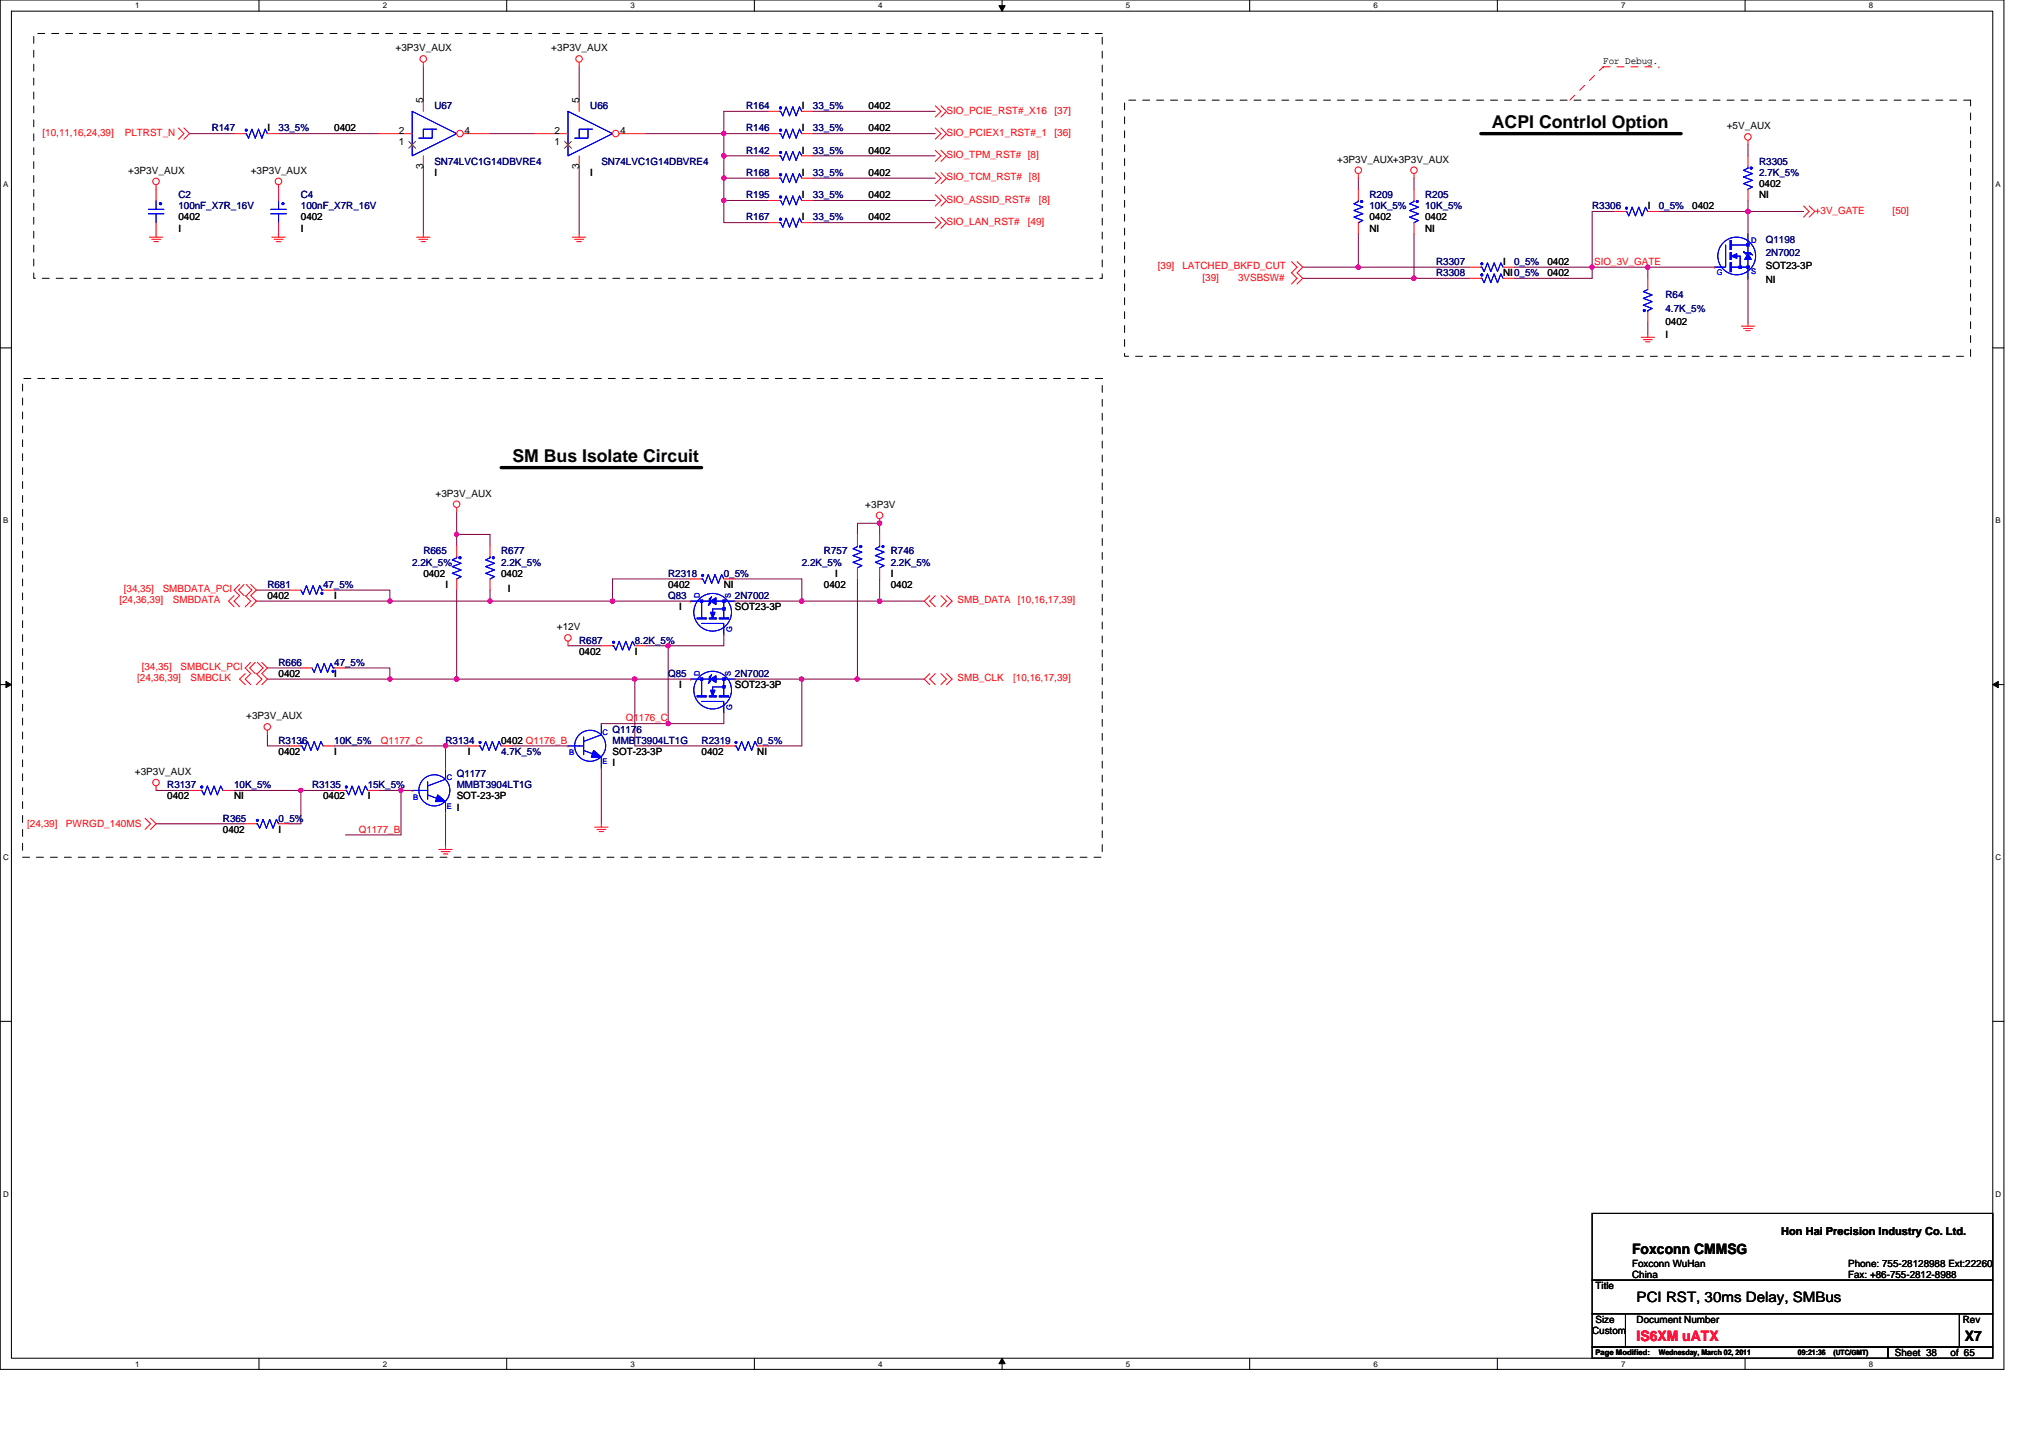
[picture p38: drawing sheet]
<svg xmlns="http://www.w3.org/2000/svg" width="297mm" height="210mm" viewBox="0 0 297 210" stroke-linecap="round" stroke-linejoin="round" font-family="sans-serif">
<defs><g id="words">
<g font-size="2.6">
<text x="217.9" y="18.6">ACPI Contrlol Option</text>
<text x="74.8" y="67.4">SM Bus Isolate Circuit</text>
</g>
<g font-size="2.1">
<text x="238.4" y="183.2">Foxconn CMMSG</text>
<text x="239" y="190.1">PCI RST, 30ms Delay, SMBus</text>
<text x="287" y="195.9">X7</text>
</g>
<text font-size="2.1" fill="#f00" x="239" y="195.9">IS6XM uATX</text>
<text font-size="1.6" x="260.1" y="180.3">Hon Hai Precision Industry Co. Ltd.</text>
<g font-size="1.5">
<text x="57.8" y="7.5">+3P3V_AUX</text>
<text x="80.5" y="7.5">+3P3V_AUX</text>
<text x="234.1" y="9.3">For Debug.</text>
<text x="61.8" y="15.1" transform="rotate(-90 61.8 15.1)">5</text>
<text x="84.6" y="15.1" transform="rotate(-90 84.6 15.1)">5</text>
<text x="117.1" y="15.9">I</text>
<text x="126.8" y="15.9">0402</text>
<text x="39" y="19.2">I</text>
<text x="48.8" y="19.2">0402</text>
<text x="58.2" y="19.5">2</text>
<text x="58.2" y="21.1">1</text>
<text x="67.8" y="19.5">4</text>
<text x="81" y="19.5">2</text>
<text x="81" y="21.1">1</text>
<text x="90.6" y="19.5">4</text>
<text x="117.1" y="22.5">I</text>
<text x="117.1" y="19.2">I</text>
<text x="126.8" y="22.5">0402</text>
<text x="126.8" y="19.2">0402</text>
<text x="195.3" y="23.7">+3P3V_AUX+3P3V_AUX</text>
<text x="252.2" y="18.9">+5V_AUX</text>
<text x="18.7" y="25.4">+3P3V_AUX</text>
<text x="36.6" y="25.4">+3P3V_AUX</text>
<text x="61.8" y="24.7" transform="rotate(-90 61.8 24.7)">3</text>
<text x="63.4" y="25.7">I</text>
<text x="84.6" y="24.7" transform="rotate(-90 84.6 24.7)">3</text>
<text x="86.2" y="25.7">I</text>
<text x="117.1" y="25.7">I</text>
<text x="117.1" y="29">I</text>
<text x="126.8" y="25.7">0402</text>
<text x="126.8" y="29">0402</text>
<text x="256.9" y="27.3">0402</text>
<text x="256.9" y="29">NI</text>
<text x="26.1" y="33.8">I</text>
<text x="26.1" y="32.2">0402</text>
<text x="43.9" y="33.8">I</text>
<text x="43.9" y="32.2">0402</text>
<text x="117.1" y="32.2">I</text>
<text x="126.8" y="32.2">0402</text>
<text x="200" y="32.2">0402</text>
<text x="200" y="33.8">NI</text>
<text x="208.1" y="32.2">0402</text>
<text x="208.1" y="33.8">NI</text>
<text x="240.6" y="30.6">I</text>
<text x="247.1" y="30.6">0402</text>
<text x="219.5" y="40.3">NI0_5%</text>
<text x="219.5" y="38.7">I</text>
<text x="226" y="40.3">0402</text>
<text x="226" y="38.7">0402</text>
<text x="257.9" y="39.3">SOT23-3P</text>
<text x="257.9" y="41.3">NI</text>
<text x="243.2" y="47.5">0402</text>
<text x="243.2" y="49.4">I</text>
<text x="63.6" y="72.5">+3P3V_AUX</text>
<text x="126.4" y="74.1">+3P3V</text>
<text x="39" y="87.5">0402</text>
<text x="48.8" y="87.5">I</text>
<text x="61.8" y="84.2">0402</text>
<text x="65.1" y="85.9">I</text>
<text x="73.2" y="84.2">0402</text>
<text x="74.2" y="86.5">I</text>
<text x="97.6" y="85.9">0402</text>
<text x="99.2" y="89.1">I</text>
<text x="105.7" y="85.9">NI</text>
<text x="107.3" y="89.1">SOT23-3P</text>
<text x="120.3" y="85.9">0402</text>
<text x="122" y="84.2">I</text>
<text x="130.1" y="84.2">I</text>
<text x="130.1" y="85.9">0402</text>
<text x="81.3" y="92">+12V</text>
<text x="84.6" y="95.6">0402</text>
<text x="92.7" y="95.6">I</text>
<text x="40.7" y="98.8">0402</text>
<text x="48.8" y="98.8">I</text>
<text x="99.2" y="100.5">I</text>
<text x="107.3" y="100.5">SOT23-3P</text>
<text x="36" y="105">+3P3V_AUX</text>
<text x="19.7" y="113.2">+3P3V_AUX</text>
<text x="40.7" y="110.2">0402</text>
<text x="48.8" y="110.2">I</text>
<text x="68.3" y="110.2">I</text>
<text x="73.2" y="108.6">0402 Q1176_B</text>
<text x="89.4" y="110.2">SOT-23-3P</text>
<text x="89.4" y="111.9">I</text>
<text x="102.5" y="110.2">0402</text>
<text x="110.6" y="110.2">NI</text>
<text x="24.4" y="116.7">0402</text>
<text x="34.2" y="116.7">NI</text>
<text x="47.2" y="116.7">0402</text>
<text x="53.7" y="116.7">I</text>
<text x="66.7" y="116.7">SOT-23-3P</text>
<text x="66.7" y="118.4">I</text>
<text x="32.6" y="121.6">0402</text>
<text x="40.7" y="121.6">I</text>
<text x="238.4" y="185">Foxconn WuHan</text>
<text x="269.9" y="185">Phone: 755-28128988 Ext:22260</text>
<text x="233" y="188.3">Title</text>
<text x="238.4" y="186.6">China</text>
<text x="269.9" y="186.6">Fax: +86-755-2812-8988</text>
<text x="232.5" y="194.8">Custom</text>
<text x="233" y="193.1">Size</text>
<text x="239" y="193.1">Document Number</text>
<text x="286.6" y="193.1">Rev</text>
<text x="276.7" y="198">Sheet 38</text>
<text x="284.9" y="198">of 65</text>
</g>
<g font-size="1.5" fill="#000080">
<text x="63.4" y="15.9">U67</text>
<text x="86.2" y="15.9">U66</text>
<text x="109" y="15.9">R164</text>
<text x="118.7" y="15.9">33_5%</text>
<text x="30.9" y="19.2">R147</text>
<text x="40.7" y="19.2">33_5%</text>
<text x="109" y="22.5">R142</text>
<text x="109" y="19.2">R146</text>
<text x="118.7" y="22.5">33_5%</text>
<text x="118.7" y="19.2">33_5%</text>
<text x="26.1" y="29">C2</text>
<text x="43.9" y="29">C4</text>
<text x="63.4" y="24.1">SN74LVC1G14DBVRE4</text>
<text x="87.8" y="24.1">SN74LVC1G14DBVRE4</text>
<text x="109" y="25.7">R168</text>
<text x="109" y="29">R195</text>
<text x="118.7" y="25.7">33_5%</text>
<text x="118.7" y="29">33_5%</text>
<text x="200" y="29">R209</text>
<text x="208.1" y="29">R205</text>
<text x="256.9" y="24.1">R3305</text>
<text x="256.9" y="25.7">2.7K_5%</text>
<text x="26.1" y="30.6">100nF_X7R_16V</text>
<text x="43.9" y="30.6">100nF_X7R_16V</text>
<text x="109" y="32.2">R167</text>
<text x="118.7" y="32.2">33_5%</text>
<text x="200" y="30.6">10K_5%</text>
<text x="208.1" y="30.6">10K_5%</text>
<text x="232.5" y="30.6">R3306</text>
<text x="242.2" y="30.6">0_5%</text>
<text x="257.9" y="35.5">Q1198</text>
<text x="209.7" y="40.3">R3308</text>
<text x="209.7" y="38.7">R3307</text>
<text x="221.1" y="38.7">0_5%</text>
<text x="257.9" y="37.4">2N7002</text>
<text x="243.2" y="43.6">R64</text>
<text x="243.2" y="45.5">4.7K_5%</text>
<text x="60.2" y="82.6">2.2K_5%</text>
<text x="61.8" y="81">R665</text>
<text x="73.2" y="81">R677</text>
<text x="73.2" y="82.6">2.2K_5%</text>
<text x="117.1" y="82.6">2.2K_5%</text>
<text x="120.3" y="81">R757</text>
<text x="130.1" y="81">R746</text>
<text x="130.1" y="82.6">2.2K_5%</text>
<text x="39" y="85.9">R681</text>
<text x="47.2" y="85.9">47_5%</text>
<text x="97.6" y="87.5">Q83</text>
<text x="97.6" y="84.2">R2318</text>
<text x="105.7" y="84.2">0_5%</text>
<text x="107.3" y="87.5">2N7002</text>
<text x="84.6" y="94">R687</text>
<text x="92.7" y="94">8.2K_5%</text>
<text x="40.7" y="97.2">R666</text>
<text x="48.8" y="97.2">47_5%</text>
<text x="97.6" y="98.8">Q85</text>
<text x="107.3" y="98.8">2N7002</text>
<text x="89.4" y="107">Q1176</text>
<text x="40.7" y="108.6">R3136</text>
<text x="48.8" y="108.6">10K_5%</text>
<text x="65.1" y="108.6">R3134</text>
<text x="66.7" y="113.5">Q1177</text>
<text x="73.2" y="110.2">4.7K_5%</text>
<text x="89.4" y="108.6">MMBT3904LT1G</text>
<text x="102.5" y="108.6">R2319</text>
<text x="110.6" y="108.6">0_5%</text>
<text x="24.4" y="115.1">R3137</text>
<text x="32.6" y="120">R365</text>
<text x="34.2" y="115.1">10K_5%</text>
<text x="40.7" y="120">0_5%</text>
<text x="45.6" y="115.1">R3135</text>
<text x="53.7" y="115.1">15K_5%</text>
<text x="66.7" y="115.1">MMBT3904LT1G</text>
</g>
<g font-size="1.5" fill="#f00">
<text x="138.2" y="16.6">SIO_PCIE_RST#_X16</text>
<text x="154" y="16.6">[37]</text>
<text x="6.2" y="19.9">[10,11,16,24,39]</text>
<text x="18.2" y="19.9">PLTRST_N</text>
<text x="138.2" y="19.9">SIO_PCIEX1_RST#_1</text>
<text x="138.2" y="23.1">SIO_TPM_RST# [8]</text>
<text x="154" y="19.9">[36]</text>
<text x="138.2" y="26.4">SIO_TCM_RST# [8]</text>
<text x="138.2" y="29.6">SIO_ASSID_RST#</text>
<text x="151.7" y="29.6">[8]</text>
<text x="138.2" y="32.9">SIO_LAN_RST#</text>
<text x="150.1" y="32.9">[49]</text>
<text x="265" y="31.2">+3V_GATE</text>
<text x="276.4" y="31.2">[50]</text>
<text x="169.1" y="39.3">[39]</text>
<text x="172.7" y="39.3">LATCHED_BKFD_CUT</text>
<text x="175.6" y="41">[39]</text>
<text x="180.8" y="41">3VSBSW#</text>
<text x="232.8" y="38.7">SIO_3V_GATE</text>
<text x="17.4" y="88.1">[24,36,39]</text>
<text x="18.1" y="86.5">[34,35]</text>
<text x="23.8" y="86.5">SMBDATA_PCI</text>
<text x="25.2" y="88.1">SMBDATA</text>
<text x="139.8" y="88.1">SMB_DATA</text>
<text x="148.6" y="88.1">[10,16,17,39]</text>
<text x="20" y="99.5">[24,36,39]</text>
<text x="20.7" y="97.9">[34,35]</text>
<text x="26.4" y="97.9">SMBCLK_PCI</text>
<text x="27.8" y="99.5">SMBCLK</text>
<text x="139.8" y="99.5">SMB_CLK</text>
<text x="148" y="99.5">[10,16,17,39]</text>
<text x="91.4" y="105.3">Q1176_C</text>
<text x="55.6" y="108.6">Q1177_C</text>
<text x="4" y="120.8">[24,39]</text>
<text x="9.6" y="120.8">PWRGD_140MS</text>
<text x="52.4" y="121.6">Q1177_B</text>
</g>
<g font-size="1.2">
<text x="19.7" y="1.2">1</text>
<text x="55.9" y="1.2">2</text>
<text x="92.1" y="1.2">3</text>
<text x="128.2" y="1.2">4</text>
<text x="164.4" y="1.2">5</text>
<text x="200.6" y="1.2">6</text>
<text x="236.7" y="1.2">7</text>
<text x="272.9" y="1.2">8</text>
<text x=".5" y="27.2">A</text>
<text x="291.4" y="27.2">A</text>
<text x=".5" y="76.4">B</text>
<text x="291.4" y="76.4">B</text>
<text x=".5" y="125.6">C</text>
<text x="291.4" y="125.6">C</text>
<text x=".5" y="174.8">D</text>
<text x="291.4" y="174.8">D</text>
<text x="19.7" y="199.6">1</text>
<text x="55.9" y="199.6">2</text>
<text x="92.1" y="199.6">3</text>
<text x="128.2" y="199.6">4</text>
<text x="164.4" y="199.6">5</text>
<text x="200.6" y="199.6">6</text>
<text x="236.7" y="199.6">7</text>
<text x="272.9" y="199.6">8</text>
</g>
<g font-size="1.1" fill="#00f">
<text x="255.8" y="35.5">D</text>
<text x="250.7" y="40.2">G</text>
<text x="255.8" y="40">S</text>
<text x="102.2" y="87.3" transform="rotate(-90 102.2 87.3)">D</text>
<text x="106.7" y="87.3" transform="rotate(-90 106.7 87.3)">S</text>
<text x="106.9" y="92.3" transform="rotate(-90 106.9 92.3)">G</text>
<text x="102.2" y="98.7" transform="rotate(-90 102.2 98.7)">D</text>
<text x="106.7" y="98.7" transform="rotate(-90 106.7 98.7)">S</text>
<text x="88" y="107.3">C</text>
<text x="106.9" y="103.7" transform="rotate(-90 106.9 103.7)">G</text>
<text x="65.2" y="113.8">C</text>
<text x="83.1" y="110.3">B</text>
<text x="88" y="111.6">E</text>
<text x="60.3" y="116.8">B</text>
<text x="65.2" y="118.1">E</text>
</g>
<g font-size="1.1">
<text x="233" y="197.9">Page Modified:</text>
<text x="242.2" y="197.9">Wednesday, March 02, 2011</text>
<text x="262.6" y="197.9">09:21:36</text>
<text x="267.8" y="197.9">(UTC/GMT)</text>
</g>
</g></defs>
<path d="M0 0h292.6v200h-292.6zM1.7 1.6h289.3v196.7h-289.3z" fill="none" stroke="#000" stroke-width=".15"/>
<g fill="#fff">
<path d="M19.7 .2h.7v1.3h-.7z"/>
<path d="M19.7 198.5h.7v1.3h-.7z"/>
</g>
<path d="M37.8 0v1.6M37.8 198.3v1.7" fill="none" stroke="#000" stroke-width=".15"/>
<g fill="#fff">
<path d="M55.9 .2h.6v1.3h-.6z"/>
<path d="M55.9 198.5h.6v1.3h-.6z"/>
</g>
<path d="M74 0v1.6M74 198.3v1.7" fill="none" stroke="#000" stroke-width=".15"/>
<g fill="#fff">
<path d="M92.1 .2h.6v1.3h-.6z"/>
<path d="M92.1 198.5h.6v1.3h-.6z"/>
</g>
<path d="M110.2 0v1.6M110.2 198.3v1.7" fill="none" stroke="#000" stroke-width=".15"/>
<g fill="#fff">
<path d="M128.2 .2h.7v1.3h-.7z"/>
<path d="M128.2 198.5h.7v1.3h-.7z"/>
</g>
<path d="M146.3 0v1.6M146.3 198.3v1.7" fill="none" stroke="#000" stroke-width=".15"/>
<path d="M145.9 .8h.9l-.5 .8zM146.3 198.3l.5 .8h-.9z" fill="#000" stroke="#000" stroke-width=".15"/>
<g fill="#fff">
<path d="M164.4 .2h.7v1.3h-.7z"/>
<path d="M164.4 198.5h.7v1.3h-.7z"/>
</g>
<path d="M182.5 0v1.6M182.5 198.3v1.7" fill="none" stroke="#000" stroke-width=".15"/>
<g fill="#fff">
<path d="M200.6 .2h.6v1.3h-.6z"/>
<path d="M200.6 198.5h.6v1.3h-.6z"/>
</g>
<path d="M218.7 0v1.6M218.7 198.3v1.7" fill="none" stroke="#000" stroke-width=".15"/>
<g fill="#fff">
<path d="M236.7 .2h.7v1.3h-.7z"/>
<path d="M236.7 198.5h.7v1.3h-.7z"/>
</g>
<path d="M254.8 0v1.6M254.8 198.3v1.7" fill="none" stroke="#000" stroke-width=".15"/>
<g fill="#fff">
<path d="M272.9 .2h.7v1.3h-.7z"/>
<path d="M272.9 198.5h.7v1.3h-.7z"/>
<path d="M.5 26.2h.7v1.3h-.7z"/>
<path d="M291.4 26.2h.8v1.3h-.8z"/>
<path d="M.5 75.4h.7v1.3h-.7z"/>
<path d="M291.4 75.4h.8v1.3h-.8z"/>
</g>
<path d="M0 50.8h1.7M291 50.8h1.6" fill="none" stroke="#000" stroke-width=".15"/>
<g fill="#fff">
<path d="M.5 124.5h.8v1.3h-.8z"/>
<path d="M291.4 124.5h.9v1.3h-.9z"/>
</g>
<path d="M0 100h1.7M291 100h1.6" fill="none" stroke="#000" stroke-width=".15"/>
<path d="M.9 99.5l.8 .5-.8 .4zM291 100l.8-.5v.9z" fill="#000" stroke="#000" stroke-width=".15"/>
<g fill="#fff">
<path d="M.5 173.7h.8v1.3h-.8z"/>
<path d="M291.4 173.7h.9v1.3h-.9z"/>
</g>
<path d="M0 149.1h1.7M291 149.1h1.6M232.5 177.2h58.5v9.7h-58.5zM232.5 196.7h43.2v1.6h-43.2zM232.5 191.8h4.9v4.9h-4.9zM232.5 186.9h58.5v4.9h-58.5zM237.4 191.8h48.7v4.9h-48.7zM275.7 196.7h15.3v1.6h-15.3zM286.1 191.8h4.9v4.9h-4.9z" fill="none" stroke="#000" stroke-width=".15"/>
<g fill="none" stroke="#800040" stroke-width=".15">
<path d="M27.7 19.5h6.5M40.7 19.5h14.6M61.8 9.8v4.8M71.6 19.5h6.5M84.6 9.8v4.8M94.3 19.5h11.4M105.7 19.5v3.3h6.5M105.7 19.5h6.5M112.2 16.3h-6.5v3.2M118.7 16.3h17.9M118.7 19.5h17.9M61.8 24.4v9.7"/>
<path d="M84.6 24.4v9.7M105.7 29.3v3.2h6.5M105.7 22.8v3.2h6.5M105.7 26v3.3h6.5M118.7 32.5h17.9M118.7 22.8h17.9M118.7 26h17.9M118.7 29.3h17.9M190.2 39h8.2M198.4 39h16.2M198.4 26v1.6M198.4 34.1v4.9"/>
<path d="M206.5 26v1.6M206.5 34.1v6.5M221.1 39h11.4M232.5 39h8.1M232.5 39v1.6h-11.4M235.8 30.9h-3.3v8.1M240.6 39v1.6M240.6 39h9.8M242.2 30.9h13.1M255.3 30.9h8.1M255.3 21.1v1.7M255.3 30.9v3.2"/>
<path d="M255.3 29.3v1.6M190.2 40.6h16.3M206.5 40.6h8.1M240.6 47.1v1.7M255.3 40.6v6.5M66.7 74.8v4.9M66.7 78h4.9v1.7M125.2 78v-1.6h3.3v1.6M37.4 86.2h4.9M37.4 87.8h19.5M39 99.2h17.9M39 97.5h4.9"/>
<path d="M48.8 86.2h8.1v1.6M50.4 97.5h6.5v1.7M56.9 99.2h9.8M56.9 87.8h14.7M66.7 99.2h26M66.7 86.2v13M71.6 87.8h17.8M71.6 86.2v1.6M82.9 94.3h4.9M89.4 87.8h11.4M92.7 99.2h8.1M92.7 99.2v9.7h13"/>
<path d="M94.3 94.3h3.3M97.6 94.3v11.4M100.8 84.5h-11.4v3.3M105.7 92.7v1.6h-8.1M107.3 84.5h9.8v3.3M107.3 99.2h9.8M107.3 87.8h9.8M117.1 87.8h11.4M117.1 99.2h8.1M117.1 99.2v9.7h-4.9M125.2 99.2h9.8M125.2 84.5v14.7"/>
<path d="M128.5 87.8h6.5M128.5 84.5v3.3M22.8 115.4h4.9M34.2 115.4h9.7M39 107.3v1.6h3.3M43.9 115.4h4.9M43.9 115.4v4.9h-1.6M48.8 108.9h16.3M55.3 115.4h3.3M58.6 115.4v6.5h-8.2M58.6 115.4h1.6M65.1 108.9h3.2"/>
<path d="M65.1 108.9v3.3M65.1 118.7v4.8M74.8 108.9h8.1M87.8 112.2v8.1M87.8 105.7h9.8M105.7 104v1.7h-8.1M22.8 120.3h13"/>
</g>
<g fill="#f0f" stroke="#f0f" stroke-width=".15">
<circle cx="105.7" cy="19.5" r=".32"/>
<circle cx="105.7" cy="29.2" r=".32"/>
<circle cx="105.7" cy="22.8" r=".32"/>
<circle cx="105.7" cy="26" r=".31"/>
<circle cx="125.2" cy="99.2" r=".31"/>
<circle cx="128.5" cy="87.8" r=".32"/>
<circle cx="128.5" cy="76.4" r=".32"/>
<circle cx="255.2" cy="30.9" r=".32"/>
<circle cx="240.6" cy="39" r=".32"/>
<circle cx="206.5" cy="40.6" r=".32"/>
<circle cx="198.3" cy="39" r=".32"/>
<circle cx="232.5" cy="39" r=".32"/>
<circle cx="43.9" cy="115.4" r=".31"/>
<circle cx="65.1" cy="108.9" r=".32"/>
<circle cx="58.6" cy="115.4" r=".31"/>
<circle cx="92.7" cy="99.2" r=".31"/>
<circle cx="97.6" cy="94.3" r=".32"/>
<circle cx="89.4" cy="87.8" r=".32"/>
<circle cx="117.1" cy="99.2" r=".31"/>
<circle cx="97.6" cy="105.7" r=".32"/>
<circle cx="117.1" cy="87.8" r=".32"/>
<circle cx="71.6" cy="87.8" r=".32"/>
<circle cx="66.7" cy="78" r=".32"/>
<circle cx="66.7" cy="99.2" r=".31"/>
<circle cx="56.9" cy="99.2" r=".31"/>
<circle cx="56.9" cy="87.8" r=".32"/>
</g>
<g fill="none" stroke="#f00" stroke-width=".15">
<path d="M26.1 18.7l.8 .8-.8 .8M26.9 18.7l.8 .8-.8 .8M55.3 19.5h4.9M61.8 9.1v.7M84.6 9.1v.7M136.6 15.5l.8 .8-.8 .8M136.6 18.7l.8 .8-.8 .8M137.4 15.5l.8 .8-.8 .8M137.4 18.7l.8 .8-.8 .8M21.8 34.6h2M22.2 34.9h1.2M22.5 35.3h.6"/>
<path d="M22.8 34.1v.5M22.8 27v.6M39.7 34.6h2M40 34.9h1.3M40.4 35.3h.6M40.7 32.5v2.1M40.7 27v2.3M60.9 34.6h1.9M61.2 34.9h1.3M61.5 35.3h.6M61.8 34.1v.5M83.6 34.6h2"/>
<path d="M83.9 34.9h1.3M84.2 35.3h.7M84.6 34.1v.5M136.6 21.9l.8 .9-.8 .8M136.6 31.7l.8 .8-.8 .8M136.6 25.2l.8 .8-.8 .8M136.6 28.4l.8 .9-.8 .8M137.4 21.9l.8 .9-.8 .8M137.4 31.7l.8 .8-.8 .8M137.4 25.2l.8 .8-.8 .8M137.4 28.4l.8 .9-.8 .8M188.6 38.2l.8 .8-.8 .8 .8 .8-.8 .9"/>
<path d="M189.4 38.2l.8 .8-.8 .8 .8 .8-.8 .9M198.4 25.4v.6M206.5 25.4v.6M255.3 20.5v.6M263.4 30.1l.8 .8-.8 .8M264.2 30.1l.8 .8-.8 .8M239.7 49.3h1.9M240 49.6h1.3M240.3 49.9h.7M240.6 48.8v.5M240.6 40.6v1.7M240.6 45.5v1.6"/>
<path d="M254.3 47.6h1.9M254.6 48h1.3M254.9 48.3h.7M255.3 47.1v.5M66.7 74.1v.7M128.5 75.8v.6M34.2 87l-.8 .8 .8 .8M35 85.3l-.8 .9 .8 .8-.8 .8 .8 .8M35.6 85.3l-.8 .9 .8 .8M35.8 87l.8 .8-.8 .8M35.8 98.4l-.8 .8 .8 .8M36 85.3l.8 .9-.8 .8"/>
<path d="M36.6 85.3l.8 .9-.8 .8 .8 .8-.8 .8M36.6 96.7l-.8 .8 .8 .9-.8 .8 .8 .8M37.3 96.7l-.8 .8 .8 .9M37.4 98.4l.8 .8-.8 .8M37.6 96.7l.8 .8-.8 .9M38.2 96.7l.8 .8-.8 .9 .8 .8-.8 .8M42.3 86.2h1.6M47.2 86.2h1.6M82.9 93.6v.7M135.8 87l-.8 .8 .8 .8M135.8 98.4l-.8 .8 .8 .8M136.6 87l-.8 .8 .8 .8"/>
<path d="M136.6 98.4l-.8 .8 .8 .8M137.4 87l.8 .8-.8 .8M137.4 98.4l.8 .8-.8 .8M138.2 87l.8 .8-.8 .8M138.2 98.4l.8 .8-.8 .8M21.2 119.5l.8 .8-.8 .8M22 119.5l.8 .8-.8 .8M22.8 114.8v.6M27.7 115.4h1.6M32.6 115.4h1.6M39 106.6v.7M64.1 124h1.9"/>
<path d="M64.4 124.4h1.3M64.7 124.7h.7M65.1 123.5v.5M86.8 120.8h2M87.2 121.1h1.3M87.5 121.4h.7M87.8 120.3v.5"/>
<circle cx="61.8" cy="8.6" r=".48"/>
<circle cx="84.6" cy="8.6" r=".48"/>
<circle cx="255.3" cy="20" r=".48"/>
<circle cx="22.8" cy="26.5" r=".48"/>
<circle cx="40.7" cy="26.5" r=".48"/>
<circle cx="198.4" cy="24.9" r=".48"/>
<circle cx="206.5" cy="24.9" r=".48"/>
<circle cx="66.7" cy="73.6" r=".48"/>
<circle cx="128.4" cy="75.3" r=".48"/>
<circle cx="82.9" cy="93.1" r=".48"/>
<circle cx="22.8" cy="114.3" r=".48"/>
<circle cx="39" cy="106.1" r=".48"/>
</g>
<path d="M4.9 4.9h156.1v35.7h-156.1zM164.2 14.6h123.6v37.4h-123.6zM3.3 55.3h157.7v69.9h-157.7z" fill="none" stroke="#000" stroke-width=".15" stroke-dasharray="1 1 1 1 1 1 1 1"/>
<path d="M216.3 19.5h29.2M73.2 68.3h29.3" fill="none" stroke="#000" stroke-width=".49"/>
<path d="M229.3 14.6l4.8-4.8M234.1 9.8h.1M234.1 9.8h8.1M242.2 9.8h.1" fill="none" stroke="#f00" stroke-width=".15" stroke-dasharray="1 1 1 1 1 1 1 1"/>
<path d="M60.2 16.3l6.5 3.2-6.5 3.3zM63.1 18.9v1.3h-1.9M63.8 18.9h-2v1.3M39.5 30.6h2.3M39.5 31.2h2.3M40.7 31.2v1.3M40.7 29.3v1.3M240.6 42.3l-.6 .3 1.3 .5-1.3 .5 1.3 .4-1.3 .6 1.3 .4-.7 .4v.1M43.9 86.2l.4 .6 .4-1.3 .5 1.3 .5-1.3 .5 1.3 .5-1.3 .3 .7h.2M29.3 115.4h.2l.3 .7 .5-1.3 .5 1.3 .5-1.3 .4 1.3 .5-1.3 .4 .6" fill="none" stroke="#00f" stroke-width=".15"/>
<g fill="#00f" stroke="#00f" stroke-width=".15">
<path d="M29.4 114.8h.2v.2h-.2z" fill-rule="evenodd"/>
<path d="M29.4 114.8h.2v.2h-.2z" fill-rule="evenodd"/>
<path d="M41.2 29.6h.2v.2h-.2z" fill-rule="evenodd"/>
<path d="M41.2 29.6h.2v.2h-.2z" fill-rule="evenodd"/>
<path d="M240 45.2h.2v.3h-.2z" fill-rule="evenodd"/>
<path d="M240 45.2h.2v.3h-.2z" fill-rule="evenodd"/>
<circle cx="47" cy="86.6" r=".15"/>
</g>
<circle cx="67.2" cy="19.5" r=".48" fill="#fff" stroke="#f00" stroke-width=".15"/>
<g fill="none" stroke="#f00" stroke-width=".15">
<path d="M34.2 19.5h1.6M39 19.5h1.7M61.8 14.6v1.7M67.7 19.5h3.9M78.1 19.5h4.8M112.2 19.5h1.6M112.2 16.3h1.6M117.1 19.5h1.6M117.1 16.3h1.6M22.8 27.6v1.7M22.8 32.5v1.6M60.2 21.1h.1"/>
<path d="M61.8 22.8v1.6M112.2 26h1.6M112.2 22.8h1.6M112.2 32.5h1.6M117.1 26h1.6M117.1 22.8h1.6M117.1 32.5h1.6M198.4 27.6v1.7M198.4 32.5v1.6M214.6 39h1.7M219.5 39h1.6M214.6 40.6h1.7"/>
<path d="M219.5 40.6h1.6M66.7 79.7v1.6M71.6 79.7v1.6M125.2 78v1.7M128.5 78v1.7M43.9 97.5h1.7M48.8 97.5h1.6M66.7 84.5v1.7M71.6 84.5v1.7M87.8 94.3h1.6M92.7 94.3h1.6M100.8 84.5h1.7"/>
<path d="M100.8 87.8h.1M100.8 99.2h.1M105.7 84.5h1.6M105.7 92.7h.1M107.3 87.8h.1M107.3 99.2h.1M125.2 82.9v1.6M128.5 82.9v1.6M42.3 108.9h1.6M47.2 108.9h1.6M48.8 115.4h1.6M53.7 115.4h1.6"/>
<path d="M60.2 115.4h.1M65.1 112.2h.1M65.1 118.7h.1M82.9 108.9h.1M87.8 105.7h.1M87.8 112.2h.1M105.7 108.9h1.6M105.7 104h.1M110.6 108.9h1.6"/>
</g>
<path d="M59.7 20.7l1 1M60.7 20.7l-1 1" fill="none" stroke="#804000" stroke-width=".15"/>
<g fill="none" stroke="#00f" stroke-width=".15">
<path d="M35.8 19.5h.2l.3 .7 .5-1.3 .5 1.3 .5-1.3 .4 1.3 .5-1.3 .3 .6M82.9 16.3l6.5 3.2-6.5 3.3zM85.9 18.9v1.3h-2M86.5 18.9h-1.9v1.3M113.8 16.3h.2l.3 .6 .5-1.3 .5 1.3 .5-1.3 .5 1.3 .5-1.3 .3 .7M113.8 19.5h.2l.3 .7 .5-1.3 .5 1.3 .5-1.3 .5 1.3 .5-1.3 .3 .6M21.7 31.2h2.2M21.7 30.6h2.2M22.8 31.2v1.3M22.8 29.3v1.3M113.8 26h.2l.3 .7 .5-1.3 .5 1.3 .5-1.3 .5 1.3 .5-1.3 .3 .6M113.8 22.8h.2l.3 .6 .5-1.3 .5 1.3 .5-1.3 .5 1.3 .5-1.3 .3 .7"/>
<path d="M113.8 32.5h.2l.3 .7 .5-1.3 .5 1.3 .5-1.3 .5 1.3 .5-1.3 .3 .6M198.4 29.3v.1l-.7 .4 1.3 .4-1.3 .5 1.3 .5-1.3 .5 1.3 .5-.6 .3M216.3 39h.1l.3 .7 .5-1.3 .5 1.3 .5-1.3 .5 1.3 .5-1.3 .3 .6M216.3 40.6h.1l.3 .7 .5-1.3 .5 1.3 .5-1.3 .5 1.3 .5-1.3 .3 .6M125.2 79.7v.1l-.6 .3 1.3 .5-1.3 .5 1.3 .5-1.3 .5 1.3 .5-.7 .3M128.5 79.7v.1l-.7 .3 1.3 .5-1.3 .5 1.3 .5-1.3 .5 1.3 .5-.6 .3M45.6 97.5l.3 .7 .5-1.3 .5 1.3 .4-1.3 .5 1.3 .5-1.3 .4 .6h.1M66.7 81.3v.1l-.7 .4 1.3 .5-1.3 .4 1.3 .5-1.3 .5 1.3 .5-.6 .3M71.6 81.3v.1l-.7 .4 1.3 .5-1.3 .4 1.3 .5-1.3 .5 1.3 .5-.6 .3M89.4 94.3h.2l.3 .6 .5-1.3 .5 1.3 .5-1.3 .5 1.3 .5-1.3 .3 .7M100.8 87.8h1.5M100.8 99.2h1.5"/>
<path d="M102.5 87.9v2.3M102.5 99.3v2.3M102.5 84.5h.1l.4 .7 .4-1.3 .5 1.3 .5-1.3 .5 1.3 .5-1.3 .3 .6M102.5 91h3.2v1.7M102.6 87.8h1M102.6 99.2h1M104.6 87.8h1M104.6 99.2h1M105.6 88.9h-1.5v.5M105.7 87.9v2.3M105.7 99.3v2.3M105.9 87.8h1.4"/>
<path d="M105.9 99.2h1.4M43.9 108.9h.2l.3 .7 .5-1.3 .5 1.3 .5-1.3 .5 1.3 .5-1.3 .3 .6M50.4 115.4h.2l.3 .7 .5-1.3 .5 1.3 .5-1.3 .5 1.3 .5-1.3 .3 .6M60.2 115.4h2.3M62.5 114.1v2.6M62.5 116.1l2.6 1v1.6M65.1 112.2v1.6l-2.6 1M82.9 108.9h2.3M85.2 107.6v2.6M85.2 109.6l2.6 1v1.6M87.8 105.7v1.6l-2.6 1M102.5 102.4h3.2v1.6"/>
<path d="M105.6 100.3h-1.5v.5M107.3 108.9h.2l.3 .7 .5-1.3 .5 1.3 .5-1.3 .5 1.3 .5-1.3 .3 .6"/>
<circle cx="104.1" cy="89.4" r="2.75"/>
<circle cx="63.4" cy="115.4" r="2.27"/>
<circle cx="86.2" cy="108.9" r="2.27"/>
<circle cx="104.1" cy="100.8" r="2.75"/>
</g>
<g fill="#00f" stroke="#00f" stroke-width=".15">
<path d="M113.9 15.6h.2v.3h-.2z" fill-rule="evenodd"/>
<path d="M113.9 15.6h.2v.3h-.2z" fill-rule="evenodd"/>
<path d="M103.8 87.8l.8-.5v1z" fill-rule="evenodd"/>
<path d="M103.8 89.4h.6l-.3 .8z" fill-rule="evenodd"/>
<path d="M102.3 87.6v.3h.3v-.3z" fill-rule="evenodd"/>
<path d="M105.6 87.6v.3h.3v-.3z" fill-rule="evenodd"/>
<path d="M101.8 90.2v.2h1.3v-.2z" fill-rule="evenodd"/>
<path d="M105 90.2v.2h1.4v-.2z" fill-rule="evenodd"/>
<path d="M103.6 90.2v.2h1v-.2z" fill-rule="evenodd"/>
<path d="M103.6 87.5v.6h.2v-.6z" fill-rule="evenodd"/>
<path d="M105.6 88.8v.3h.3v-.3z" fill-rule="evenodd"/>
<path d="M103.6 87.5l.3-.4-.1 .4z" fill-rule="evenodd"/>
<path d="M103.6 88.1h.2l-.4 .3z" fill-rule="evenodd"/>
<path d="M103.8 87.8l.8-.5v1z" fill-rule="evenodd"/>
<path d="M103.8 89.4h.6l-.3 .8z" fill-rule="evenodd"/>
<path d="M102.3 87.6v.3h.3v-.3z" fill-rule="evenodd"/>
<path d="M105.6 87.6v.3h.3v-.3z" fill-rule="evenodd"/>
<path d="M101.8 90.2v.2h1.3v-.2z" fill-rule="evenodd"/>
<path d="M105 90.2v.2h1.4v-.2z" fill-rule="evenodd"/>
<path d="M103.6 90.2v.2h1v-.2z" fill-rule="evenodd"/>
<path d="M103.6 87.5v.6h.2v-.6z" fill-rule="evenodd"/>
<path d="M105.6 88.8v.3h.3v-.3z" fill-rule="evenodd"/>
<path d="M103.6 87.5l.3-.4-.1 .4z" fill-rule="evenodd"/>
<path d="M103.6 88.1h.2l-.4 .3z" fill-rule="evenodd"/>
<path d="M71.9 81.3h.2v.2h-.2z" fill-rule="evenodd"/>
<path d="M71.9 81.3h.2v.2h-.2z" fill-rule="evenodd"/>
<path d="M89.5 93.7h.2v.2h-.2z" fill-rule="evenodd"/>
<path d="M89.5 93.7h.2v.2h-.2z" fill-rule="evenodd"/>
<path d="M23.3 29.6h.2v.2h-.2z" fill-rule="evenodd"/>
<path d="M23.3 29.6h.2v.2h-.2z" fill-rule="evenodd"/>
<path d="M216.3 40h.2v.2h-.2z" fill-rule="evenodd"/>
<path d="M216.3 40h.2v.2h-.2z" fill-rule="evenodd"/>
<path d="M113.9 25.4h.2v.2h-.2z" fill-rule="evenodd"/>
<path d="M113.9 25.4h.2v.2h-.2z" fill-rule="evenodd"/>
<path d="M67.1 81.3h.2v.2h-.2z" fill-rule="evenodd"/>
<path d="M67.1 81.3h.2v.2h-.2z" fill-rule="evenodd"/>
<path d="M103.8 99.2l.8-.5v1z" fill-rule="evenodd"/>
<path d="M103.8 100.8h.6l-.3 .8z" fill-rule="evenodd"/>
<path d="M102.3 99v.3h.3v-.3z" fill-rule="evenodd"/>
<path d="M105.6 99v.3h.3v-.3z" fill-rule="evenodd"/>
<path d="M101.8 101.6v.2h1.3v-.2z" fill-rule="evenodd"/>
<path d="M105 101.6v.2h1.4v-.2z" fill-rule="evenodd"/>
<path d="M103.6 101.6v.2h1v-.2z" fill-rule="evenodd"/>
<path d="M103.6 98.8v.7h.2v-.7z" fill-rule="evenodd"/>
<path d="M105.6 100.1v.4h.3v-.4z" fill-rule="evenodd"/>
<path d="M103.6 98.8l.3-.3-.1 .3z" fill-rule="evenodd"/>
<path d="M103.6 99.5h.2l-.4 .3z" fill-rule="evenodd"/>
<path d="M103.8 99.2l.8-.5v1z" fill-rule="evenodd"/>
<path d="M103.8 100.8h.6l-.3 .8z" fill-rule="evenodd"/>
<path d="M102.3 99v.3h.3v-.3z" fill-rule="evenodd"/>
<path d="M105.6 99v.3h.3v-.3z" fill-rule="evenodd"/>
<path d="M101.8 101.6v.2h1.3v-.2z" fill-rule="evenodd"/>
<path d="M105 101.6v.2h1.4v-.2z" fill-rule="evenodd"/>
<path d="M103.6 101.6v.2h1v-.2z" fill-rule="evenodd"/>
<path d="M103.6 98.8v.7h.2v-.7z" fill-rule="evenodd"/>
<path d="M105.6 100.1v.4h.3v-.4z" fill-rule="evenodd"/>
<path d="M103.6 98.8l.3-.3-.1 .3z" fill-rule="evenodd"/>
<path d="M103.6 99.5h.2l-.4 .3z" fill-rule="evenodd"/>
<path d="M113.9 22.2h.2v.2h-.2z" fill-rule="evenodd"/>
<path d="M113.9 22.2h.2v.2h-.2z" fill-rule="evenodd"/>
<path d="M128.8 79.7h.2v.2h-.2z" fill-rule="evenodd"/>
<path d="M128.8 79.7h.2v.2h-.2z" fill-rule="evenodd"/>
<path d="M63.9 116.1l1.2 1h-1.5z" fill-rule="evenodd"/>
<path d="M63.9 116.1l1.2 1h-1.5z" fill-rule="evenodd"/>
<path d="M198.7 29.3h.3v.2h-.3z" fill-rule="evenodd"/>
<path d="M198.7 29.3h.3v.2h-.3z" fill-rule="evenodd"/>
<path d="M86.7 109.6l1.1 1h-1.4z" fill-rule="evenodd"/>
<path d="M86.7 109.6l1.1 1h-1.4z" fill-rule="evenodd"/>
<path d="M113.9 18.9h.2v.2h-.2z" fill-rule="evenodd"/>
<path d="M113.9 18.9h.2v.2h-.2z" fill-rule="evenodd"/>
<path d="M50.5 114.8h.2v.2h-.2z" fill-rule="evenodd"/>
<path d="M50.5 114.8h.2v.2h-.2z" fill-rule="evenodd"/>
<path d="M113.9 31.9h.2v.2h-.2z" fill-rule="evenodd"/>
<path d="M113.9 31.9h.2v.2h-.2z" fill-rule="evenodd"/>
<path d="M125.6 79.7h.2v.2h-.2z" fill-rule="evenodd"/>
<path d="M125.6 79.7h.2v.2h-.2z" fill-rule="evenodd"/>
<circle cx="48.6" cy="98" r=".15"/>
<circle cx="44.1" cy="108.4" r=".15"/>
<circle cx="216.4" cy="38.5" r=".15"/>
<circle cx="102.6" cy="84" r=".15"/>
<circle cx="36" cy="19" r=".15"/>
<circle cx="107.5" cy="108.4" r=".15"/>
</g>
<circle cx="89.9" cy="19.5" r=".48" fill="#fff" stroke="#f00" stroke-width=".15"/>
<path d="M84.6 14.6v1.7M90.4 19.5h3.9M82.9 21.1h.1M84.6 22.8v1.6M206.5 27.6v1.7M206.5 32.5v1.6M235.8 30.9h1.6M240.6 30.9h1.6M35.8 120.3h1.6M40.7 120.3h1.6" fill="none" stroke="#f00" stroke-width=".15"/>
<path d="M82.5 20.7l1 1M83.4 20.7l-1 1" fill="none" stroke="#804000" stroke-width=".15"/>
<g fill="none" stroke="#00f" stroke-width=".15">
<path d="M206.5 29.3v.1l-.7 .4 1.4 .4-1.4 .5 1.4 .5-1.4 .5 1.4 .5-.7 .3M237.4 30.9h.2l.3 .6 .5-1.3 .4 1.3 .5-1.3 .5 1.3 .5-1.3 .3 .7M252 35.8v3.2h-1.6M252.8 35.8h2.3M252.8 39h2.3M253.6 37.4h.5v1.5M255.3 35.9v1M255.3 37.9v1M255.3 34.1v1.5M255.3 39.2v1.4M37.4 120.3h.2l.3 .6 .5-1.2 .5 1.2 .5-1.2 .5 1.2 .5-1.2 .3 .6"/>
<circle cx="253.6" cy="37.4" r="2.76"/>
</g>
<g fill="#00f" stroke="#00f" stroke-width=".15">
<path d="M206.9 29.3h.2v.2h-.2z" fill-rule="evenodd"/>
<path d="M206.9 29.3h.2v.2h-.2z" fill-rule="evenodd"/>
<path d="M255.3 37.1l.5 .8h-1z" fill-rule="evenodd"/>
<path d="M252.8 37.4l.8-.3v.6z" fill-rule="evenodd"/>
<circle cx="237.5" cy="30.4" r=".15"/>
<circle cx="37.6" cy="119.8" r=".15"/>
</g>
<path d="M255.1 35.6h.3v.3h-.3z" fill="#00f"/>
<g fill="none" stroke="#00f" stroke-width=".15">
<path d="M113.8 29.3h.2l.3 .6 .5-1.3 .5 1.3 .5-1.3 .5 1.3 .5-1.3 .3 .7M252 35.8v3.2h-1.6M252.8 35.8h2.3M252.8 39h2.3M253.6 37.4h.5v1.5M255.1 35.6h.3v.3h-.3zM255.3 35.9v1M255.3 37.9v1M255.3 34.1v1.5M255.3 39.2v1.4M255.3 24.4v.2l-.7 .3 1.3 .5-1.3 .4 1.3 .5-1.3 .5 1.3 .5-.6 .3M70 108.9h.1l.3 .7 .5-1.3 .5 1.3 .5-1.3 .5 1.3 .5-1.3 .3 .6"/>
<circle cx="253.6" cy="37.4" r="2.76"/>
</g>
<g fill="#00f" stroke="#00f" stroke-width=".15">
<path d="M255.1 38.9v.3h.3v-.3z" fill-rule="evenodd"/>
<path d="M252.7 35.1v1.3h.1v-1.3z" fill-rule="evenodd"/>
<path d="M252.7 38.4v1.3h.1v-1.3z" fill-rule="evenodd"/>
<path d="M252.7 36.9v1h.1v-1z" fill-rule="evenodd"/>
<path d="M254.9 36.9v.2h.7v-.2z" fill-rule="evenodd"/>
<path d="M254 38.9v.3h.3v-.3z" fill-rule="evenodd"/>
<path d="M255.6 36.9l.3 .3-.3-.1z" fill-rule="evenodd"/>
<path d="M254.6 36.7l.3 .2v.2z" fill-rule="evenodd"/>
<path d="M255.3 37.1l.5 .8h-1z" fill-rule="evenodd"/>
<path d="M252.8 37.4l.8-.3v.6z" fill-rule="evenodd"/>
<path d="M255.1 35.6v.3h.3v-.3z" fill-rule="evenodd"/>
<path d="M255.1 38.9v.3h.3v-.3z" fill-rule="evenodd"/>
<path d="M252.7 35.1v1.3h.1v-1.3z" fill-rule="evenodd"/>
<path d="M252.7 38.4v1.3h.1v-1.3z" fill-rule="evenodd"/>
<path d="M252.7 36.9v1h.1v-1z" fill-rule="evenodd"/>
<path d="M254.9 36.9v.2h.7v-.2z" fill-rule="evenodd"/>
<path d="M254 38.9v.3h.3v-.3z" fill-rule="evenodd"/>
<path d="M255.6 36.9l.3 .3-.3-.1z" fill-rule="evenodd"/>
<path d="M254.6 36.7l.3 .2v.2z" fill-rule="evenodd"/>
<path d="M113.9 28.7h.2v.2h-.2z" fill-rule="evenodd"/>
<path d="M113.9 28.7h.2v.2h-.2z" fill-rule="evenodd"/>
<path d="M255.6 24.4h.2v.2h-.2z" fill-rule="evenodd"/>
<path d="M255.6 24.4h.2v.2h-.2z" fill-rule="evenodd"/>
<circle cx="70.1" cy="108.4" r=".15"/>
</g>
<path d="M112.2 29.3h1.6M117.1 29.3h1.6M250.4 39h.1M255.3 34.1h.1M255.3 22.8v1.6M255.3 27.6v1.7M255.3 40.6h.1M68.3 108.9h1.7M73.2 108.9h1.6" fill="none" stroke="#f00" stroke-width=".15"/>
<g fill="#f0f" stroke="#f0f" stroke-width=".15">
<circle cx="105.7" cy="19.5" r=".32"/>
<circle cx="105.7" cy="29.2" r=".32"/>
<circle cx="105.7" cy="22.8" r=".32"/>
<circle cx="105.7" cy="26" r=".31"/>
<circle cx="125.2" cy="99.2" r=".31"/>
<circle cx="128.5" cy="87.8" r=".32"/>
<circle cx="128.5" cy="76.4" r=".32"/>
<circle cx="255.2" cy="30.9" r=".32"/>
<circle cx="240.6" cy="39" r=".32"/>
<circle cx="206.5" cy="40.6" r=".32"/>
<circle cx="198.3" cy="39" r=".32"/>
<circle cx="232.5" cy="39" r=".32"/>
<circle cx="43.9" cy="115.4" r=".31"/>
<circle cx="65.1" cy="108.9" r=".32"/>
<circle cx="58.6" cy="115.4" r=".31"/>
<circle cx="92.7" cy="99.2" r=".31"/>
<circle cx="97.6" cy="94.3" r=".32"/>
<circle cx="89.4" cy="87.8" r=".32"/>
<circle cx="117.1" cy="99.2" r=".31"/>
<circle cx="97.6" cy="105.7" r=".32"/>
<circle cx="117.1" cy="87.8" r=".32"/>
<circle cx="71.6" cy="87.8" r=".32"/>
<circle cx="66.7" cy="78" r=".32"/>
<circle cx="66.7" cy="99.2" r=".31"/>
<circle cx="56.9" cy="99.2" r=".31"/>
<circle cx="56.9" cy="87.8" r=".32"/>
</g>
<use href="#words"/>
</svg>
